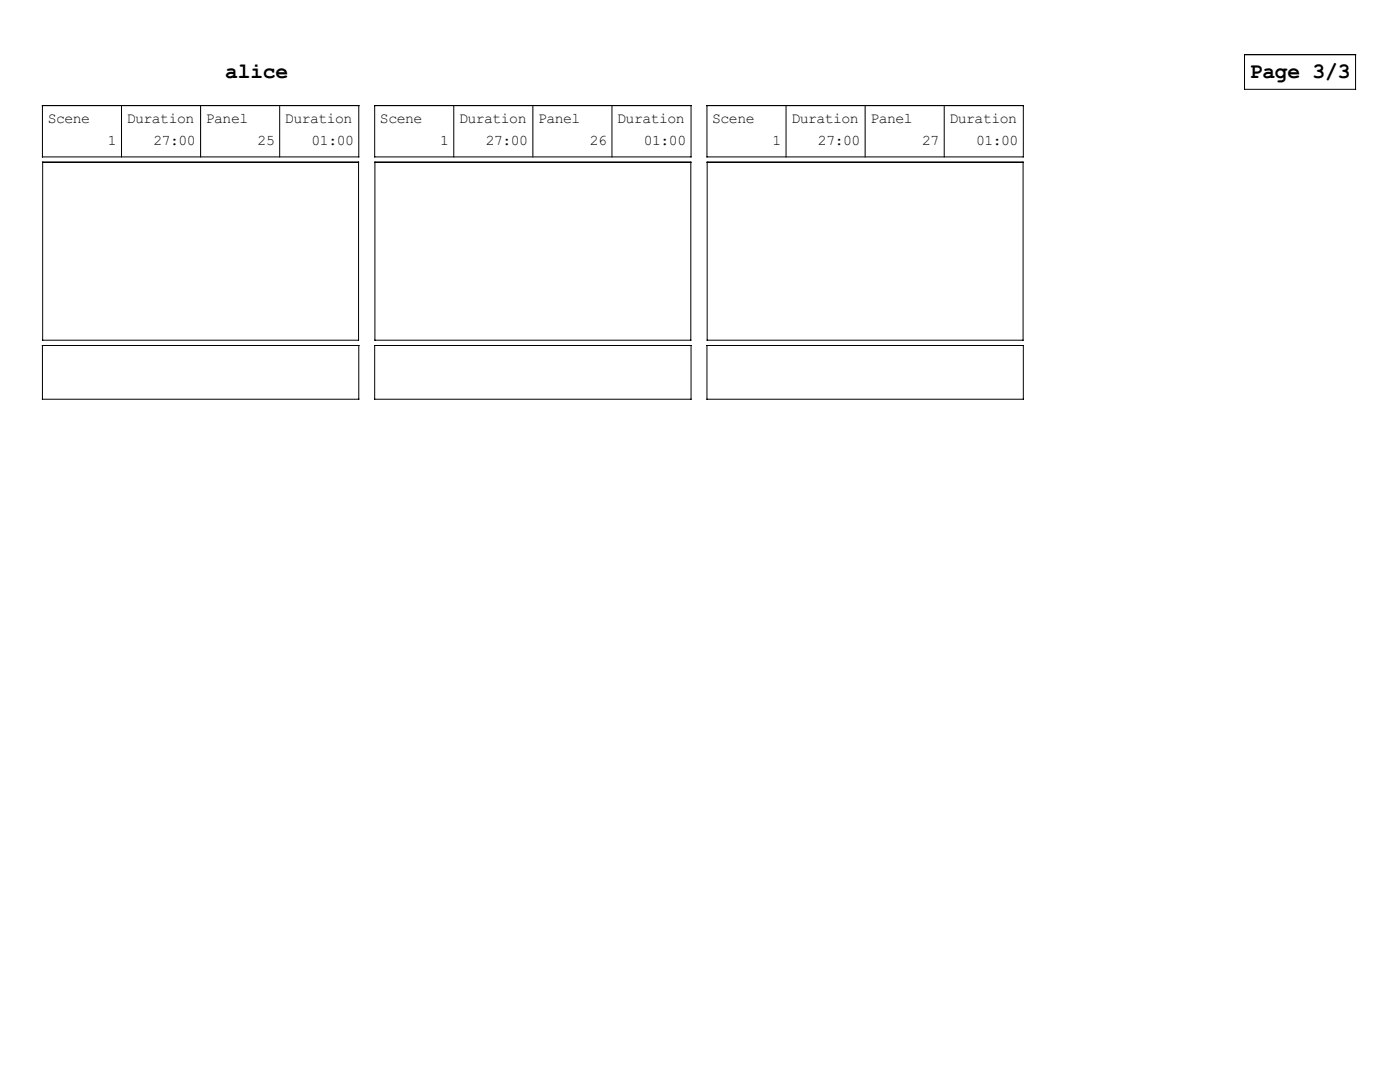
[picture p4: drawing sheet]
<svg xmlns="http://www.w3.org/2000/svg" width="279mm" height="216mm" viewBox="0 0 279 216" stroke-linecap="round" stroke-linejoin="round" font-family="sans-serif">
<defs><g id="words">
<g font-size="4.8">
<text x="45" y="15.5">alice</text>
<text x="249.4" y="15.5">Page 3/3</text>
</g>
<g font-size="3.3">
<text x="9.5" y="24.6">Scene</text>
<text x="21.5" y="29">1</text>
<text x="25.3" y="24.6">Duration</text>
<text x="30.6" y="29">27:00</text>
<text x="41.1" y="24.6">Panel</text>
<text x="51.4" y="29">25</text>
<text x="56.9" y="24.6">Duration</text>
<text x="62.2" y="29">01:00</text>
<text x="75.8" y="24.6">Scene</text>
<text x="87.8" y="29">1</text>
<text x="91.6" y="24.6">Duration</text>
<text x="96.9" y="29">27:00</text>
<text x="107.4" y="24.6">Panel</text>
<text x="117.7" y="29">26</text>
<text x="123.2" y="24.6">Duration</text>
<text x="128.5" y="29">01:00</text>
<text x="142.1" y="24.6">Scene</text>
<text x="154.1" y="29">1</text>
<text x="157.9" y="24.6">Duration</text>
<text x="163.2" y="29">27:00</text>
<text x="173.7" y="24.6">Panel</text>
<text x="184" y="29">27</text>
<text x="189.5" y="24.6">Duration</text>
<text x="194.8" y="29">01:00</text>
</g>
</g></defs>
<g fill="none" stroke="#000" stroke-width=".2">
<path d="M248.4 10.9h22.1v6.9h-22.1zM8.5 21.1h63.1v10.2h-63.1zM8.5 32.4h63.1v35.5h-63.1zM24.3 21.1v10.2M40 21.1v10.2M55.8 21.1v10.2M74.8 21.1h63.1v10.2h-63.1zM74.8 32.4h63.1v35.5h-63.1zM90.6 21.1v10.2M106.3 21.1v10.2M122.1 21.1v10.2M141.1 21.1h63.1v10.2h-63.1z"/>
<path d="M141.1 32.4h63.1v35.5h-63.1zM156.9 21.1v10.2M172.7 21.1v10.2M188.4 21.1v10.2M8.5 68.9h63.1v10.8h-63.1zM74.8 68.9h63.1v10.8h-63.1zM141.1 68.9h63.1v10.8h-63.1z"/>
</g>
<use href="#words"/>
</svg>
